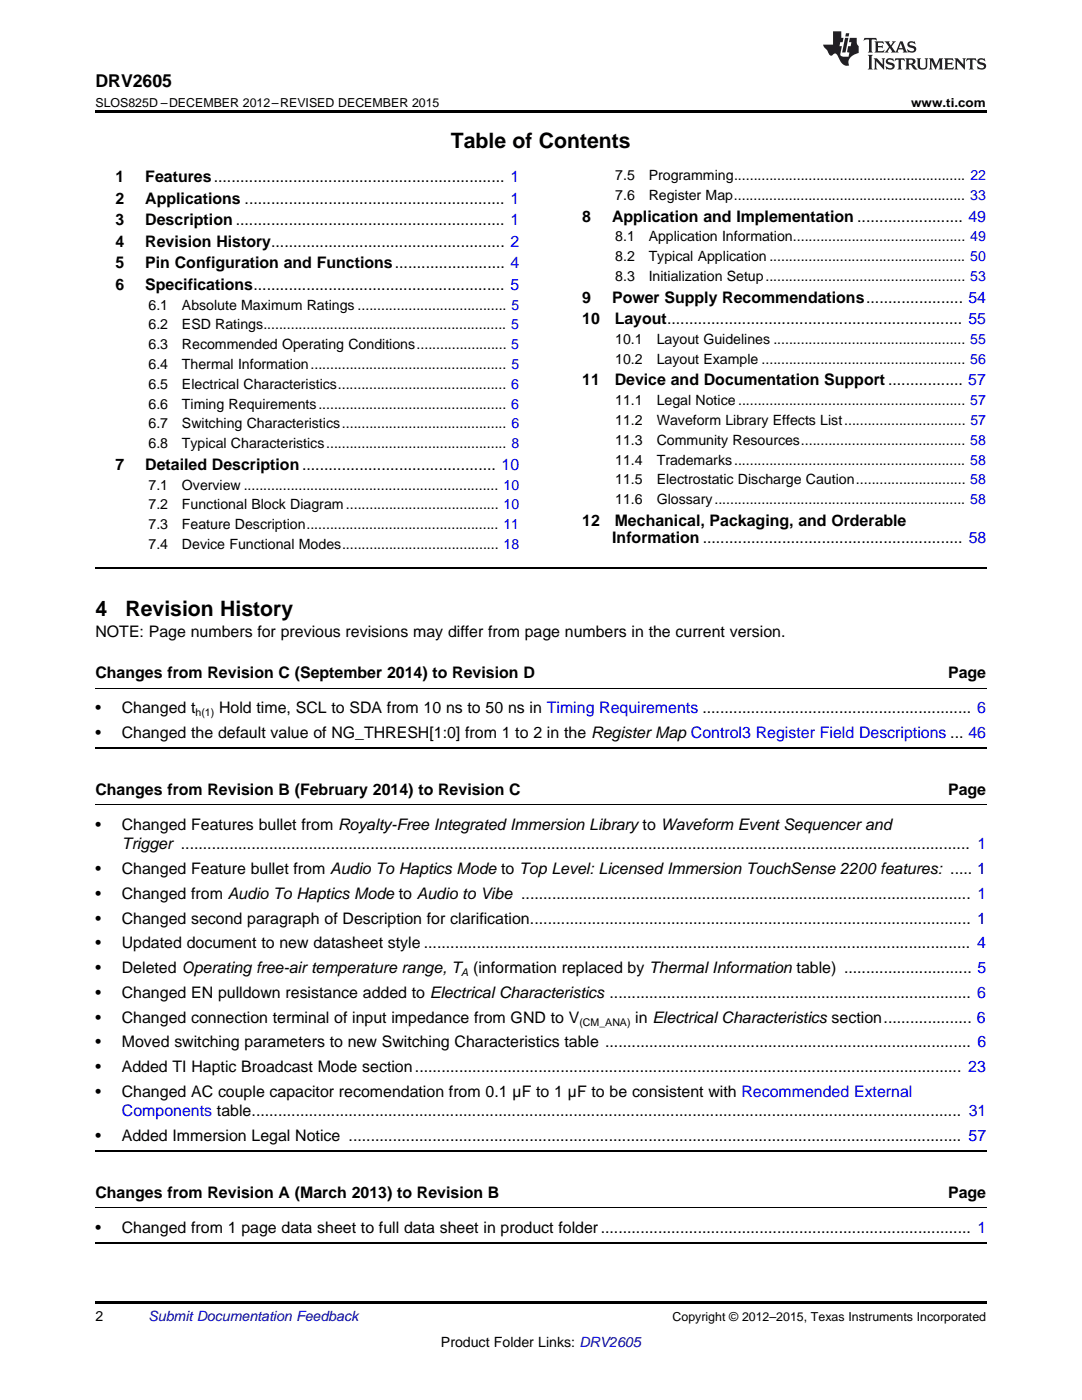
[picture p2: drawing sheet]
<svg xmlns="http://www.w3.org/2000/svg" width="216mm" height="279mm" viewBox="0 0 216 279" stroke-linecap="round" stroke-linejoin="round" font-family="sans-serif">
<defs><g id="words">
<g font-size="4.2">
<text x="90" y="29.6">Table of Contents</text>
<text x="19" y="122.9">4</text>
<text x="25" y="122.9">Revision History</text>
</g>
<text font-size="3.5" x="19" y="17.3">DRV2605</text>
<g font-size="3.2">
<text x="23" y="36.3">1</text>
<text x="23" y="40.6">2</text>
<text x="29" y="36.3">Features.................................................................. 1</text>
<text x="29" y="40.6">Applications ........................................................... 1</text>
<text x="23" y="44.9">3</text>
<text x="29" y="44.9">Description ............................................................. 1</text>
<text x="116.2" y="44.2">8</text>
<text x="122.1" y="44.2">Application and Implementation ........................ 49</text>
<text x="23" y="49.2">4</text>
<text x="23" y="53.6">5</text>
<text x="29" y="49.2">Revision History..................................................... 2</text>
<text x="29" y="53.6">Pin Configuration and Functions......................... 4</text>
<text x="23" y="57.9">6</text>
<text x="29" y="57.9">Specifications......................................................... 5</text>
<text x="116.2" y="60.4">9</text>
<text x="116.2" y="64.7">10</text>
<text x="122.1" y="60.4">Power Supply Recommendations...................... 54</text>
<text x="122.7" y="64.7">Layout................................................................... 55</text>
<text x="116.2" y="76.9">11</text>
<text x="122.7" y="76.9">Device and Documentation Support ................. 57</text>
<text x="23" y="93.8">7</text>
<text x="29" y="93.8">Detailed Description............................................ 10</text>
<text x="116.2" y="104.9">12</text>
<text x="122.7" y="104.9">Mechanical, Packaging, and Orderable</text>
<text x="122.2" y="108.4">Information ........................................................... 58</text>
<text x="19" y="127.2">NOTE: Page numbers for previous revisions may differ from page numbers in the current version.</text>
<text x="19" y="135.3">Changes from Revision C (September 2014) to Revision D</text>
<text x="189.2" y="135.3">Page</text>
<text x="19" y="142.3">•</text>
<text x="24.3" y="142.3">Changed t</text>
<text x="43.7" y="142.3">Hold time, SCL to SDA from 10 ns to 50 ns in Timing Requirements ............................................................. 6</text>
<text x="19" y="147.3">•</text>
<text x="24.3" y="147.3">Changed the default value of NG_THRESH[1:0] from 1 to 2 in the Register Map Control3 Register Field Descriptions ... 46</text>
<text x="19" y="158.6">Changes from Revision B (February 2014) to Revision C</text>
<text x="189.2" y="158.6">Page</text>
<text x="19" y="165.6">•</text>
<text x="24.3" y="165.6">Changed Features bullet from Royalty-Free Integrated Immersion Library to Waveform Event Sequencer and</text>
<text x="24.3" y="169.5">Trigger ................................................................................................................................................................................... 1</text>
<text x="19" y="174.4">•</text>
<text x="19" y="179.4">•</text>
<text x="24.3" y="174.4">Changed Feature bullet from Audio To Haptics Mode to Top Level: Licensed Immersion TouchSense 2200 features: ..... 1</text>
<text x="24.3" y="179.4">Changed from Audio To Haptics Mode to Audio to Vibe ...................................................................................................... 1</text>
<text x="19" y="184.3">•</text>
<text x="24.3" y="184.3">Changed second paragraph of Description for clarification.................................................................................................... 1</text>
<text x="19" y="189.3">•</text>
<text x="24.3" y="189.3">Updated document to new datasheet style ............................................................................................................................ 4</text>
<text x="19" y="194.2">•</text>
<text x="24.3" y="194.2">Deleted Operating free-air temperature range, T (information replaced by Thermal Information table) ............................. 5</text>
<text x="19" y="199.1">•</text>
<text x="24.3" y="199.1">Changed EN pulldown resistance added to Electrical Characteristics .................................................................................. 6</text>
<text x="19" y="204.1">•</text>
<text x="19" y="209">•</text>
<text x="24.3" y="204.1">Changed connection terminal of input impedance from GND to V</text>
<text x="24.3" y="209">Moved switching parameters to new Switching Characteristics table ................................................................................... 6</text>
<text x="126.7" y="204.1">in Electrical Characteristics section.................... 6</text>
<text x="19" y="214">•</text>
<text x="24.3" y="214">Added TI Haptic Broadcast Mode section............................................................................................................................ 23</text>
<text x="19" y="218.9">•</text>
<text x="24.3" y="218.9">Changed AC couple capacitor recomendation from 0.1 µF to 1 µF to be consistent with Recommended External</text>
<text x="19" y="227.7">•</text>
<text x="24.3" y="227.7">Added Immersion Legal Notice ........................................................................................................................................... 57</text>
<text x="19" y="239">Changes from Revision A (March 2013) to Revision B</text>
<text x="189.2" y="239">Page</text>
<text x="19" y="246.1">•</text>
<text x="24.3" y="246.1">Changed from 1 page data sheet to full data sheet in product folder.................................................................................... 1</text>
</g>
<text font-size="3.2" fill="#00f" x="24.3" y="222.8">Components table................................................................................................................................................................. 31</text>
<g font-size="2.8">
<text x="122.8" y="36">7.5</text>
<text x="129.4" y="36">Programming........................................................... 22</text>
<text x="122.8" y="39.9">7.6</text>
<text x="129.4" y="39.9">Register Map........................................................... 33</text>
<text x="122.8" y="48.2">8.1</text>
<text x="122.8" y="52.1">8.2</text>
<text x="129.4" y="48.2">Application Information............................................ 49</text>
<text x="129.4" y="52.1">Typical Application .................................................. 50</text>
<text x="122.8" y="56.1">8.3</text>
<text x="129.4" y="56.1">Initialization Setup................................................... 53</text>
<text x="29.6" y="61.8">6.1</text>
<text x="29.6" y="65.8">6.2</text>
<text x="36.3" y="61.8">Absolute Maximum Ratings ...................................... 5</text>
<text x="36.3" y="65.8">ESD Ratings.............................................................. 5</text>
<text x="29.6" y="69.7">6.3</text>
<text x="36.3" y="69.7">Recommended Operating Conditions....................... 5</text>
<text x="122.8" y="68.7">10.1</text>
<text x="131" y="68.7">Layout Guidelines ................................................. 55</text>
<text x="29.6" y="73.7">6.4</text>
<text x="29.6" y="77.6">6.5</text>
<text x="36.3" y="73.7">Thermal Information.................................................. 5</text>
<text x="36.3" y="77.6">Electrical Characteristics........................................... 6</text>
<text x="122.8" y="72.6">10.2</text>
<text x="131" y="72.6">Layout Example .................................................... 56</text>
<text x="29.6" y="81.6">6.6</text>
<text x="36.3" y="81.6">Timing Requirements................................................ 6</text>
<text x="122.8" y="80.9">11.1</text>
<text x="131" y="80.9">Legal Notice .......................................................... 57</text>
<text x="29.6" y="85.5">6.7</text>
<text x="29.6" y="89.5">6.8</text>
<text x="36.3" y="85.5">Switching Characteristics.......................................... 6</text>
<text x="36.3" y="89.5">Typical Characteristics.............................................. 8</text>
<text x="122.8" y="84.8">11.2</text>
<text x="122.8" y="88.8">11.3</text>
<text x="131" y="84.8">Waveform Library Effects List............................... 57</text>
<text x="131" y="88.8">Community Resources.......................................... 58</text>
<text x="122.8" y="92.7">11.4</text>
<text x="131" y="92.7">Trademarks........................................................... 58</text>
<text x="29.6" y="97.7">7.1</text>
<text x="29.6" y="101.7">7.2</text>
<text x="36.3" y="97.7">Overview ................................................................. 10</text>
<text x="36.3" y="101.7">Functional Block Diagram....................................... 10</text>
<text x="122.8" y="96.7">11.5</text>
<text x="122.8" y="100.6">11.6</text>
<text x="131" y="96.7">Electrostatic Discharge Caution............................ 58</text>
<text x="131" y="100.6">Glossary................................................................ 58</text>
<text x="29.6" y="105.6">7.3</text>
<text x="36.3" y="105.6">Feature Description................................................. 11</text>
<text x="29.6" y="109.6">7.4</text>
<text x="36.3" y="109.6">Device Functional Modes........................................ 18</text>
<text x="19" y="263.6">2</text>
<text x="88" y="268.9">Product Folder Links: DRV2605</text>
</g>
<text font-size="2.8" fill="#0000c8" x="29.6" y="263.6">Submit Documentation Feedback</text>
<g font-size="2.5">
<text x="19" y="21.4">SLOS825D –DECEMBER 2012–REVISED DECEMBER 2015</text>
<text x="181.8" y="21.4">www.ti.com</text>
<text x="134.2" y="263.6">Copyright © 2012–2015, Texas Instruments Incorporated</text>
</g>
<g font-size="2.1">
<text x="39" y="143">h(1)</text>
<text x="92" y="194.8">A</text>
<text x="115.6" y="204.7">(CM_ANA)</text>
</g>
</g></defs>
<path d="M19 22h177.8v.5h-177.8zM19 259.7h177.8v.5h-177.8z" fill="#000"/>
<path d="M19 113.3h177.8M19 149.2h177.8M19 229.7h177.8M19 248h177.8" fill="none" stroke="#000" stroke-width=".35"/>
<path d="M19 137.4h177.8M19 160.6h177.8M19 241.1h177.8" fill="none" stroke="#000" stroke-width=".2"/>
<g fill="#231f20">
<path d="M172.5 7.6l-.1 .5 .4-.2h.6v.1v2.1l-.2 .4h.9l-.2-.4v-2.1l.1-.1h.5l.5 .2-.2-.5zM174.5 8.3l.2 .3v1.5l-.2 .4h1.8l.2-.6a1.04 1.04 0 0 1-1.3 .2v-.7h.6l.3 .2v-.6l-.3 .2h-.6v-.6l.8-.1 .4 .3-.2-.5zM176.5 8.3l.9 1.1-.9 1.1h.8l-.2-.2 .4-.7 .5 .7-.2 .2h1.5l-.2-.2 .2-.4h.9l.1 .4-.2 .2h1l-.3-.3-.7-1.9h-.5l-.9 2-.8-1 .9-1h-.8l.1 .3-.4 .5-.3-.6 .1-.2zM179.7 8.6l.4 1h-.7zM181.3 8.4a.63 .63 0 0 0-.2 .7 .63 .63 0 0 0 .6 .4l.6 .2 .1 .2a.75 .75 0 0 1-.7 .4 .75 .75 0 0 1-.6-.5l.1 .7 .1-.1a1.11 1.11 0 0 0 1.5-.6 1.13 1.13 0 0 0-1.2-.8l-.1-.4a1.04 1.04 0 0 1 1.2 .2l-.2-.5-.2 .1-.4-.2zM173.2 10.9l.2 .4v2.2l-.2 .4h1l-.3-.4v-2.2l.3-.4zM174.3 11.6l.3 .4v1.5l-.3 .4h.8l-.2-.4v-1.3l1.5 1.7v-1.9l.2-.4h-.7l.2 .4v.9l-1.1-1.3zM177 11.8a.62 .62 0 0 0-.2 .7 .62 .62 0 0 0 .6 .4l.6 .1 .1 .3a.76 .76 0 0 1-.7 .3 .76 .76 0 0 1-.7-.4l.2 .7 .1-.1a1.11 1.11 0 0 0 1.5-.6 1.13 1.13 0 0 0-1.2-.8l-.1-.4a1.04 1.04 0 0 1 1.2 .2l-.2-.6-.2 .1-.5-.1zM178.7 11.6l-.2 .6a.61 .61 0 0 1 .8-.3v1.6l-.2 .4h.9l-.2-.4v-1.6a.63 .63 0 0 1 .7 .3l-.1-.6zM180.6 11.6l.3 .4v1.5l-.3 .4h1l-.2-.2-.1-.8 .6 .2a.76 .76 0 0 0 1.2 .7l-1-1a.58 .58 0 0 0 .6-.5 .58 .58 0 0 0-.5-.6zM181.4 11.9h.1a.45 .45 0 0 1 .5 .1 .45 .45 0 0 1 .1 .5l-.8 .2zM182.9 11.6l.2 .2a2.17 2.17 0 0 0 .3 1.9 .99 .99 0 0 0 1.6-.6v-1.1l.2-.4h-.7l.2 .2a1.92 1.92 0 0 1-.2 1.8 .6 .6 0 0 1-.9-.5v-1.1l.2-.4zM185.4 11.6l.2 .4v1.5l-.2 .4h.7l-.2-.4v-1.4l.8 1.8 .8-1.8v1.4l-.2 .4h.9l-.2-.4v-1.5l.2-.4h-.8l-.6 1.5-.6-1.5zM188.4 11.6l.2 .4v1.5l-.2 .4h1.8l.1-.6a1.04 1.04 0 0 1-1.2 .1v-.6h.5l.4 .2v-.6l-.4 .2h-.5v-.7h.8l.3 .3-.1-.6zM190.5 11.6l.2 .4v1.5l-.2 .4h.7l-.2-.4v-1.3l1.5 1.7v-1.9l.2-.4h-.7l.2 .4v.9l-1.1-1.3zM192.9 11.6l-.1 .6a.61 .61 0 0 1 .7-.3l.1 1.6-.3 .4h1l-.3-.4 .1-1.6a.63 .63 0 0 1 .7 .3l-.1-.6zM195.2 11.8a.62 .62 0 0 0-.2 .7 .62 .62 0 0 0 .6 .4l.6 .1 .1 .3a.76 .76 0 0 1-.7 .3 .76 .76 0 0 1-.6-.4l.1 .7 .1-.1a1.11 1.11 0 0 0 1.6-.6 1.13 1.13 0 0 0-1.3-.8l-.1-.4a1.04 1.04 0 0 1 1.2 .2l-.1-.6-.2 .1-.5-.1z"/>
<path d="M166.2 6.3v2.6h-1.9v.4l.8 .9a.91 .91 0 0 0 1 .8 .56 .56 0 0 1 .5-.3 .56 .56 0 0 1 .5 .3l.4 .8a1.53 1.53 0 0 0 1.9 1.2 1.54 1.54 0 0 1 1-2.1l.9-.3v-1.4a1.52 1.52 0 0 1-.4-1.6h-1.3l-.2 .8h.5l-.2 .8h-.5l-.1 1v.2l.4 .1-.2 .8a1.93 1.93 0 0 1-1.6-.3l.3-1.8h-.5l.2-.8h.4l.2-.8h-.4v-1.3zM168.6 7.6l-.6 2.9h.7l.6-2.9zM168.8 6.6l-.1 .7h.6l.2-.7z"/>
</g>
<use href="#words"/>
</svg>
